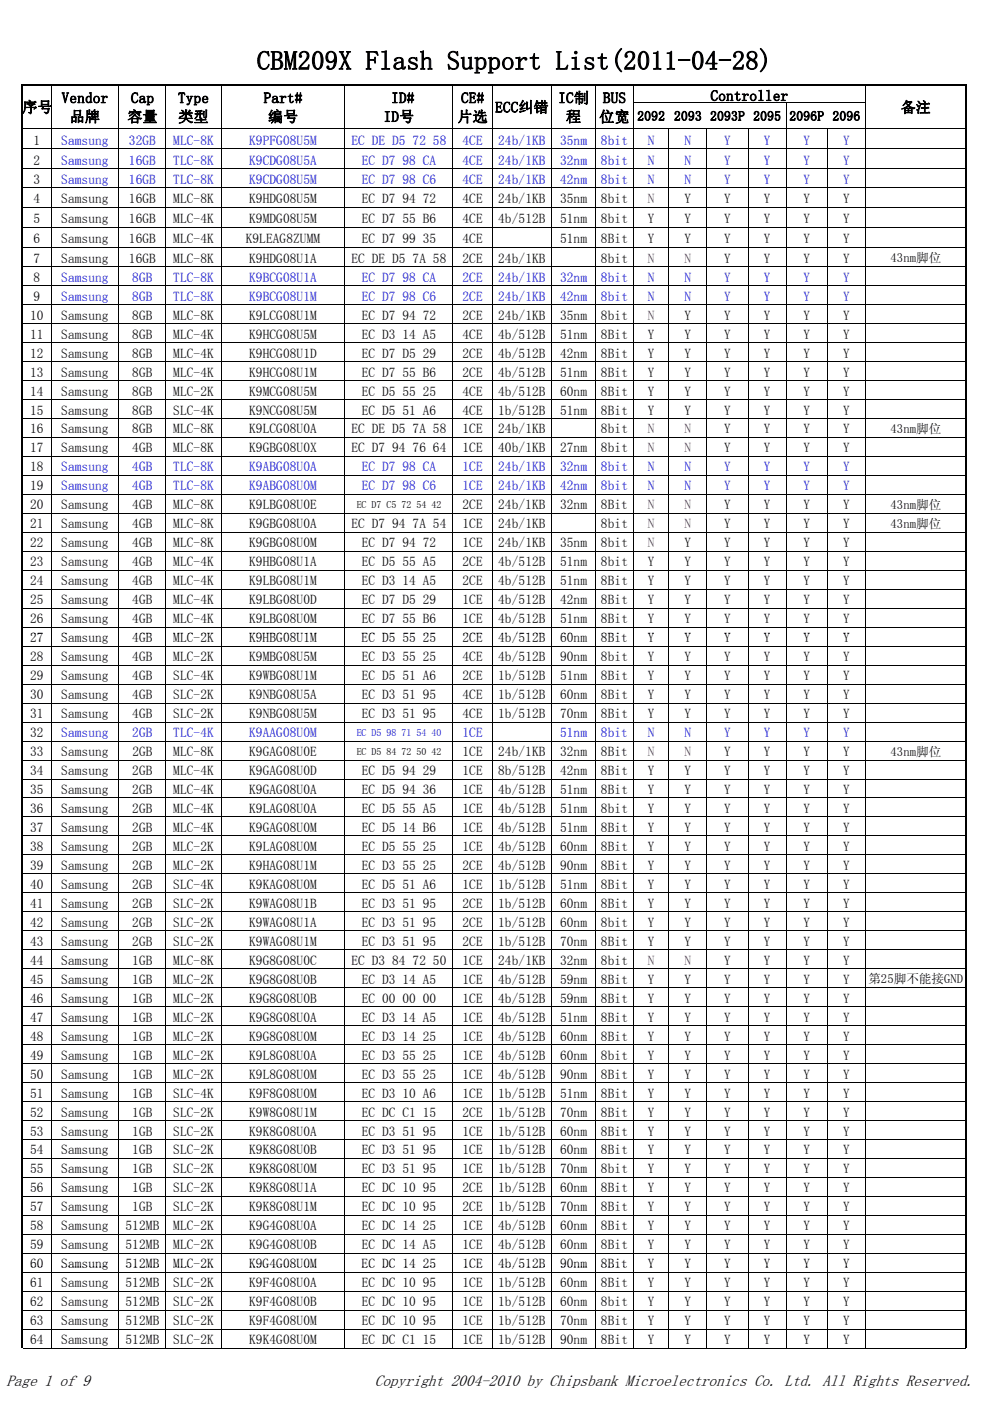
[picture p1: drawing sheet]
<svg xmlns="http://www.w3.org/2000/svg" width="210mm" height="297mm" viewBox="0 0 210 297" stroke-linecap="round" stroke-linejoin="round" font-family="sans-serif">
<defs><g id="words">
<text font-size="5.6" x="54.5" y="14.8">CBM209X Flash Support List(2011-04-28)</text>
<g font-size="3.4">
<text x="1.4" y="294">Page 1 of 9</text>
<text x="79.5" y="294">Copyright 2004-2010 by Chipsbank Microelectronics Co. Ltd. All Rights Reserved.</text>
</g>
<g font-size="3.2">
<text x="4.7" y="23.8">序号</text>
<text x="13.1" y="21.8">Vendor</text>
<text x="27.8" y="21.8">Cap</text>
<text x="37.8" y="21.8">Type</text>
<text x="55.9" y="21.8">Part#</text>
<text x="83" y="21.8">ID#</text>
<text x="97.8" y="21.8">CE#</text>
<text x="105" y="23.8">ECC纠错</text>
<text x="118.4" y="21.8">IC制</text>
<text x="127.9" y="21.8">BUS</text>
<text x="150.7" y="21.4">Controller</text>
<text x="191.1" y="23.8">备注</text>
<text x="14.8" y="25.8">品牌</text>
<text x="27" y="25.8">容量</text>
<text x="37.8" y="25.8">类型</text>
<text x="56.9" y="25.8">编号</text>
<text x="81.4" y="25.8">ID号</text>
<text x="97" y="25.8">片选</text>
<text x="120.1" y="25.8">程</text>
<text x="127.1" y="25.8">位宽</text>
</g>
<g font-size="2.8">
<text x="135.2" y="25.6">2092 2093 2093P 2095</text>
<text x="167.4" y="25.6">2096P 2096</text>
<text x="7.1" y="30.6">1</text>
<text x="7.1" y="34.9">2</text>
<text x="7.1" y="39">3</text>
<text x="7.1" y="43.1">4</text>
<text x="7.1" y="47.4">5</text>
<text x="13" y="43.1">Samsung</text>
<text x="13" y="47.4">Samsung</text>
<text x="27.3" y="43.1">16GB</text>
<text x="27.3" y="47.4">16GB</text>
<text x="36.7" y="43.1">MLC-8K</text>
<text x="36.7" y="47.4">MLC-4K</text>
<text x="52.8" y="43.1">K9HDG08U5M</text>
<text x="52.8" y="47.4">K9MDG08U5M</text>
<text x="76.7" y="43.1">EC D7 94 72</text>
<text x="76.7" y="47.4">EC D7 55 B6</text>
<text x="98.1" y="43.1">4CE</text>
<text x="98.1" y="47.4">4CE</text>
<text x="105.7" y="43.1">24b/1KB</text>
<text x="105.7" y="47.4">4b/512B</text>
<text x="118.8" y="43.1">35nm</text>
<text x="118.8" y="47.4">51nm</text>
<text x="127.5" y="43.1">8bit</text>
<text x="127.5" y="47.4">8bit</text>
<text x="137.4" y="47.4">Y</text>
<text x="145.2" y="43.1">Y</text>
<text x="145.2" y="47.4">Y</text>
<text x="153.6" y="43.1">Y</text>
<text x="153.6" y="47.4">Y</text>
<text x="162" y="43.1">Y</text>
<text x="162" y="47.4">Y</text>
<text x="170.4" y="43.1">Y</text>
<text x="170.4" y="47.4">Y</text>
<text x="178.8" y="43.1">Y</text>
<text x="178.8" y="47.4">Y</text>
<text x="7.1" y="51.6">6</text>
<text x="13" y="51.6">Samsung</text>
<text x="27.3" y="51.6">16GB</text>
<text x="36.7" y="51.6">MLC-4K</text>
<text x="52.1" y="51.6">K9LEAG8ZUMM</text>
<text x="76.7" y="51.6">EC D7 99 35</text>
<text x="98.1" y="51.6">4CE</text>
<text x="118.8" y="51.6">51nm</text>
<text x="127.5" y="51.6">8Bit</text>
<text x="137.4" y="51.6">Y</text>
<text x="145.2" y="51.6">Y</text>
<text x="153.6" y="51.6">Y</text>
<text x="162" y="51.6">Y</text>
<text x="170.4" y="51.6">Y</text>
<text x="178.8" y="51.6">Y</text>
<text x="7.1" y="59.7">8</text>
<text x="7.1" y="55.7">7</text>
<text x="13" y="55.7">Samsung</text>
<text x="27.3" y="55.7">16GB</text>
<text x="36.7" y="55.7">MLC-8K</text>
<text x="52.8" y="55.7">K9HDG08U1A</text>
<text x="74.6" y="55.7">EC DE D5 7A 58</text>
<text x="98.1" y="55.7">2CE</text>
<text x="105.7" y="55.7">24b/1KB</text>
<text x="127.5" y="55.7">8bit</text>
<text x="153.6" y="55.7">Y</text>
<text x="162" y="55.7">Y</text>
<text x="170.4" y="55.7">Y</text>
<text x="178.8" y="55.7">Y</text>
<text x="7.1" y="63.8">9</text>
<text x="6.4" y="67.8">10</text>
<text x="6.4" y="71.8">11</text>
<text x="13" y="67.8">Samsung</text>
<text x="13" y="71.8">Samsung</text>
<text x="28.1" y="67.8">8GB</text>
<text x="28.1" y="71.8">8GB</text>
<text x="36.7" y="67.8">MLC-8K</text>
<text x="36.7" y="71.8">MLC-4K</text>
<text x="52.8" y="67.8">K9LCG08U1M</text>
<text x="52.8" y="71.8">K9HCG08U5M</text>
<text x="76.7" y="67.8">EC D7 94 72</text>
<text x="76.7" y="71.8">EC D3 14 A5</text>
<text x="98.1" y="67.8">2CE</text>
<text x="98.1" y="71.8">4CE</text>
<text x="105.7" y="67.8">24b/1KB</text>
<text x="105.7" y="71.8">4b/512B</text>
<text x="118.8" y="67.8">35nm</text>
<text x="118.8" y="71.8">51nm</text>
<text x="127.5" y="67.8">8bit</text>
<text x="127.5" y="71.8">8Bit</text>
<text x="137.4" y="71.8">Y</text>
<text x="145.2" y="67.8">Y</text>
<text x="145.2" y="71.8">Y</text>
<text x="153.6" y="67.8">Y</text>
<text x="153.6" y="71.8">Y</text>
<text x="162" y="67.8">Y</text>
<text x="162" y="71.8">Y</text>
<text x="170.4" y="67.8">Y</text>
<text x="170.4" y="71.8">Y</text>
<text x="178.8" y="67.8">Y</text>
<text x="178.8" y="71.8">Y</text>
<text x="6.4" y="75.8">12</text>
<text x="13" y="75.8">Samsung</text>
<text x="28.1" y="75.8">8GB</text>
<text x="36.7" y="75.8">MLC-4K</text>
<text x="52.8" y="75.8">K9HCG08U1D</text>
<text x="76.7" y="75.8">EC D7 D5 29</text>
<text x="98.1" y="75.8">2CE</text>
<text x="105.7" y="75.8">4b/512B</text>
<text x="118.8" y="75.8">42nm</text>
<text x="127.5" y="75.8">8Bit</text>
<text x="137.4" y="75.8">Y</text>
<text x="145.2" y="75.8">Y</text>
<text x="153.6" y="75.8">Y</text>
<text x="162" y="75.8">Y</text>
<text x="170.4" y="75.8">Y</text>
<text x="178.8" y="75.8">Y</text>
<text x="6.4" y="79.8">13</text>
<text x="6.4" y="83.9">14</text>
<text x="13" y="79.8">Samsung</text>
<text x="13" y="83.9">Samsung</text>
<text x="28.1" y="79.8">8GB</text>
<text x="28.1" y="83.9">8GB</text>
<text x="36.7" y="79.8">MLC-4K</text>
<text x="36.7" y="83.9">MLC-2K</text>
<text x="52.8" y="79.8">K9HCG08U1M</text>
<text x="52.8" y="83.9">K9MCG08U5M</text>
<text x="76.7" y="79.8">EC D7 55 B6</text>
<text x="76.7" y="83.9">EC D5 55 25</text>
<text x="98.1" y="79.8">2CE</text>
<text x="98.1" y="83.9">4CE</text>
<text x="105.7" y="79.8">4b/512B</text>
<text x="105.7" y="83.9">4b/512B</text>
<text x="118.8" y="79.8">51nm</text>
<text x="118.8" y="83.9">60nm</text>
<text x="127.5" y="79.8">8Bit</text>
<text x="127.5" y="83.9">8Bit</text>
<text x="137.4" y="79.8">Y</text>
<text x="137.4" y="83.9">Y</text>
<text x="145.2" y="79.8">Y</text>
<text x="145.2" y="83.9">Y</text>
<text x="153.6" y="79.8">Y</text>
<text x="153.6" y="83.9">Y</text>
<text x="162" y="79.8">Y</text>
<text x="162" y="83.9">Y</text>
<text x="170.4" y="79.8">Y</text>
<text x="170.4" y="83.9">Y</text>
<text x="178.8" y="79.8">Y</text>
<text x="178.8" y="83.9">Y</text>
<text x="6.4" y="87.9">15</text>
<text x="13" y="87.9">Samsung</text>
<text x="28.1" y="87.9">8GB</text>
<text x="36.7" y="87.9">SLC-4K</text>
<text x="52.8" y="87.9">K9NCG08U5M</text>
<text x="76.7" y="87.9">EC D5 51 A6</text>
<text x="98.1" y="87.9">4CE</text>
<text x="105.7" y="87.9">1b/512B</text>
<text x="118.8" y="87.9">51nm</text>
<text x="127.5" y="87.9">8Bit</text>
<text x="137.4" y="87.9">Y</text>
<text x="145.2" y="87.9">Y</text>
<text x="153.6" y="87.9">Y</text>
<text x="162" y="87.9">Y</text>
<text x="170.4" y="87.9">Y</text>
<text x="178.8" y="87.9">Y</text>
<text x="6.4" y="91.9">16</text>
<text x="6.4" y="95.9">17</text>
<text x="13" y="91.9">Samsung</text>
<text x="13" y="95.9">Samsung</text>
<text x="28.1" y="91.9">8GB</text>
<text x="28.1" y="95.9">4GB</text>
<text x="36.7" y="91.9">MLC-8K</text>
<text x="36.7" y="95.9">MLC-8K</text>
<text x="52.8" y="91.9">K9LCG08U0A</text>
<text x="52.8" y="95.9">K9GBG08U0X</text>
<text x="74.6" y="91.9">EC DE D5 7A 58</text>
<text x="74.6" y="95.9">EC D7 94 76 64</text>
<text x="98.1" y="91.9">1CE</text>
<text x="98.1" y="95.9">1CE</text>
<text x="105.7" y="91.9">24b/1KB</text>
<text x="105.7" y="95.9">40b/1KB</text>
<text x="118.8" y="95.9">27nm</text>
<text x="127.5" y="91.9">8bit</text>
<text x="127.5" y="95.9">8bit</text>
<text x="153.6" y="91.9">Y</text>
<text x="153.6" y="95.9">Y</text>
<text x="162" y="91.9">Y</text>
<text x="162" y="95.9">Y</text>
<text x="170.4" y="91.9">Y</text>
<text x="170.4" y="95.9">Y</text>
<text x="178.8" y="91.9">Y</text>
<text x="178.8" y="95.9">Y</text>
<text x="6.4" y="99.9">18</text>
<text x="6.4" y="104">19</text>
<text x="6.4" y="108">20</text>
<text x="13" y="108">Samsung</text>
<text x="28.1" y="108">4GB</text>
<text x="36.7" y="108">MLC-8K</text>
<text x="52.8" y="108">K9LBG08U0E</text>
<text x="98.1" y="108">2CE</text>
<text x="105.7" y="108">24b/1KB</text>
<text x="118.8" y="108">32nm</text>
<text x="127.5" y="108">8Bit</text>
<text x="153.6" y="108">Y</text>
<text x="162" y="108">Y</text>
<text x="170.4" y="108">Y</text>
<text x="178.8" y="108">Y</text>
<text x="6.4" y="112">21</text>
<text x="13" y="112">Samsung</text>
<text x="28.1" y="112">4GB</text>
<text x="36.7" y="112">MLC-8K</text>
<text x="52.8" y="112">K9GBG08U0A</text>
<text x="74.6" y="112">EC D7 94 7A 54</text>
<text x="98.1" y="112">1CE</text>
<text x="105.7" y="112">24b/1KB</text>
<text x="127.5" y="112">8bit</text>
<text x="153.6" y="112">Y</text>
<text x="162" y="112">Y</text>
<text x="170.4" y="112">Y</text>
<text x="178.8" y="112">Y</text>
<text x="6.4" y="116">22</text>
<text x="13" y="116">Samsung</text>
<text x="28.1" y="116">4GB</text>
<text x="36.7" y="116">MLC-8K</text>
<text x="52.8" y="116">K9GBG08U0M</text>
<text x="76.7" y="116">EC D7 94 72</text>
<text x="98.1" y="116">1CE</text>
<text x="105.7" y="116">24b/1KB</text>
<text x="118.8" y="116">35nm</text>
<text x="127.5" y="116">8bit</text>
<text x="145.2" y="116">Y</text>
<text x="153.6" y="116">Y</text>
<text x="162" y="116">Y</text>
<text x="170.4" y="116">Y</text>
<text x="178.8" y="116">Y</text>
<text x="6.4" y="120.1">23</text>
<text x="6.4" y="124.1">24</text>
<text x="13" y="120.1">Samsung</text>
<text x="13" y="124.1">Samsung</text>
<text x="28.1" y="120.1">4GB</text>
<text x="28.1" y="124.1">4GB</text>
<text x="36.7" y="120.1">MLC-4K</text>
<text x="36.7" y="124.1">MLC-4K</text>
<text x="52.8" y="120.1">K9HBG08U1A</text>
<text x="52.8" y="124.1">K9LBG08U1M</text>
<text x="76.7" y="120.1">EC D5 55 A5</text>
<text x="76.7" y="124.1">EC D3 14 A5</text>
<text x="98.1" y="120.1">2CE</text>
<text x="98.1" y="124.1">2CE</text>
<text x="105.7" y="120.1">4b/512B</text>
<text x="105.7" y="124.1">4b/512B</text>
<text x="118.8" y="120.1">51nm</text>
<text x="118.8" y="124.1">51nm</text>
<text x="127.5" y="120.1">8bit</text>
<text x="127.5" y="124.1">8Bit</text>
<text x="137.4" y="120.1">Y</text>
<text x="137.4" y="124.1">Y</text>
<text x="145.2" y="120.1">Y</text>
<text x="145.2" y="124.1">Y</text>
<text x="153.6" y="120.1">Y</text>
<text x="153.6" y="124.1">Y</text>
<text x="162" y="120.1">Y</text>
<text x="162" y="124.1">Y</text>
<text x="170.4" y="120.1">Y</text>
<text x="170.4" y="124.1">Y</text>
<text x="178.8" y="120.1">Y</text>
<text x="178.8" y="124.1">Y</text>
<text x="6.4" y="128.1">25</text>
<text x="13" y="128.1">Samsung</text>
<text x="28.1" y="128.1">4GB</text>
<text x="36.7" y="128.1">MLC-4K</text>
<text x="52.8" y="128.1">K9LBG08U0D</text>
<text x="76.7" y="128.1">EC D7 D5 29</text>
<text x="98.1" y="128.1">1CE</text>
<text x="105.7" y="128.1">4b/512B</text>
<text x="118.8" y="128.1">42nm</text>
<text x="127.5" y="128.1">8Bit</text>
<text x="137.4" y="128.1">Y</text>
<text x="145.2" y="128.1">Y</text>
<text x="153.6" y="128.1">Y</text>
<text x="162" y="128.1">Y</text>
<text x="170.4" y="128.1">Y</text>
<text x="178.8" y="128.1">Y</text>
<text x="6.4" y="136.1">27</text>
<text x="6.4" y="132.1">26</text>
<text x="13" y="136.1">Samsung</text>
<text x="13" y="136.2">S</text>
<text x="13" y="132.1">Samsung</text>
<text x="28.1" y="136.1">4GB</text>
<text x="28.1" y="132.1">4GB</text>
<text x="36.7" y="136.1">MLC 2K</text>
<text x="36.7" y="136.2">MLC-2K</text>
<text x="36.7" y="132.1">MLC-4K</text>
<text x="52.8" y="136.1">K9HBG08U1M</text>
<text x="52.8" y="132.1">K9LBG08U0M</text>
<text x="76.7" y="136.1">EC D5 55 25</text>
<text x="76.7" y="136.2">EC D5</text>
<text x="76.7" y="132.1">EC D7 55 B6</text>
<text x="85.3" y="136.2">55</text>
<text x="89.7" y="136.2">25</text>
<text x="98.1" y="136.1">2CE</text>
<text x="98.1" y="132.1">1CE</text>
<text x="105.7" y="136.1">4b/512B</text>
<text x="105.7" y="132.1">4b/512B</text>
<text x="118.8" y="136.1">60nm</text>
<text x="118.8" y="136.2">60</text>
<text x="118.8" y="132.1">51nm</text>
<text x="127.5" y="136.1">8Bit</text>
<text x="127.5" y="136.2">8Bi</text>
<text x="127.5" y="132.1">8Bit</text>
<text x="137.4" y="136.1">Y</text>
<text x="137.4" y="132.1">Y</text>
<text x="145.2" y="136.1">Y</text>
<text x="145.2" y="132.1">Y</text>
<text x="153.6" y="136.1">Y</text>
<text x="153.6" y="132.1">Y</text>
<text x="162" y="136.1">Y</text>
<text x="162" y="132.1">Y</text>
<text x="170.4" y="136.1">Y</text>
<text x="170.4" y="132.1">Y</text>
<text x="178.8" y="136.1">Y</text>
<text x="178.8" y="132.1">Y</text>
<text x="6.4" y="140.2">28</text>
<text x="13" y="140.2">Samsung</text>
<text x="28.1" y="140.2">4GB</text>
<text x="36.7" y="140.2">MLC-2K</text>
<text x="52.8" y="140.2">K9MBG08U5M</text>
<text x="76.7" y="140.2">EC D3 55 25</text>
<text x="98.1" y="140.2">4CE</text>
<text x="105.7" y="140.2">4b/512B</text>
<text x="118.8" y="140.2">90nm</text>
<text x="127.5" y="140.2">8bit</text>
<text x="137.4" y="140.2">Y</text>
<text x="145.2" y="140.2">Y</text>
<text x="153.6" y="140.2">Y</text>
<text x="162" y="140.2">Y</text>
<text x="170.4" y="140.2">Y</text>
<text x="178.8" y="140.2">Y</text>
<text x="6.4" y="144.2">29</text>
<text x="6.4" y="148.3">30</text>
<text x="13" y="144.2">Samsung</text>
<text x="13" y="148.3">Samsung</text>
<text x="28.1" y="144.2">4GB</text>
<text x="28.1" y="148.3">4GB</text>
<text x="36.7" y="144.2">SLC-4K</text>
<text x="36.7" y="148.3">SLC-2K</text>
<text x="52.8" y="144.2">K9WBG08U1M</text>
<text x="52.8" y="148.3">K9NBG08U5A</text>
<text x="76.7" y="144.2">EC D5 51 A6</text>
<text x="76.7" y="148.3">EC D3 51 95</text>
<text x="98.1" y="144.2">2CE</text>
<text x="98.1" y="148.3">4CE</text>
<text x="105.7" y="144.2">1b/512B</text>
<text x="105.7" y="148.3">1b/512B</text>
<text x="118.8" y="144.2">51nm</text>
<text x="118.8" y="148.3">60nm</text>
<text x="127.5" y="144.2">8Bit</text>
<text x="127.5" y="148.3">8Bit</text>
<text x="137.4" y="144.2">Y</text>
<text x="137.4" y="148.3">Y</text>
<text x="145.2" y="144.2">Y</text>
<text x="145.2" y="148.3">Y</text>
<text x="153.6" y="144.2">Y</text>
<text x="153.6" y="148.3">Y</text>
<text x="162" y="144.2">Y</text>
<text x="162" y="148.3">Y</text>
<text x="170.4" y="144.2">Y</text>
<text x="170.4" y="148.3">Y</text>
<text x="178.8" y="144.2">Y</text>
<text x="178.8" y="148.3">Y</text>
<text x="6.4" y="152.3">31</text>
<text x="13" y="152.3">Samsung</text>
<text x="28.1" y="152.3">4GB</text>
<text x="36.7" y="152.3">SLC-2K</text>
<text x="52.8" y="152.3">K9NBG08U5M</text>
<text x="76.7" y="152.3">EC D3 51 95</text>
<text x="98.1" y="152.3">4CE</text>
<text x="105.7" y="152.3">1b/512B</text>
<text x="118.8" y="152.3">70nm</text>
<text x="127.5" y="152.3">8Bit</text>
<text x="137.4" y="152.3">Y</text>
<text x="145.2" y="152.3">Y</text>
<text x="153.6" y="152.3">Y</text>
<text x="162" y="152.3">Y</text>
<text x="170.4" y="152.3">Y</text>
<text x="178.8" y="152.3">Y</text>
<text x="6.4" y="156.3">32</text>
<text x="6.4" y="160.3">33</text>
<text x="13" y="160.3">Samsung</text>
<text x="28.1" y="160.3">2GB</text>
<text x="36.7" y="160.3">MLC-8K</text>
<text x="52.8" y="160.3">K9GAG08U0E</text>
<text x="98.1" y="160.3">1CE</text>
<text x="105.7" y="160.3">24b/1KB</text>
<text x="118.8" y="160.3">32nm</text>
<text x="127.5" y="160.3">8Bit</text>
<text x="153.6" y="160.3">Y</text>
<text x="162" y="160.3">Y</text>
<text x="170.4" y="160.3">Y</text>
<text x="178.8" y="160.3">Y</text>
<text x="6.4" y="164.3">34</text>
<text x="13" y="164.3">Samsung</text>
<text x="28.1" y="164.3">2GB</text>
<text x="36.7" y="164.3">MLC-4K</text>
<text x="52.8" y="164.3">K9GAG08U0D</text>
<text x="76.7" y="164.3">EC D5 94 29</text>
<text x="98.1" y="164.3">1CE</text>
<text x="105.7" y="164.3">8b/512B</text>
<text x="118.8" y="164.3">42nm</text>
<text x="127.5" y="164.3">8Bit</text>
<text x="137.4" y="164.3">Y</text>
<text x="145.2" y="164.3">Y</text>
<text x="153.6" y="164.3">Y</text>
<text x="162" y="164.3">Y</text>
<text x="170.4" y="164.3">Y</text>
<text x="178.8" y="164.3">Y</text>
<text x="6.4" y="168.4">35</text>
<text x="6.4" y="172.4">36</text>
<text x="13" y="168.4">Samsung</text>
<text x="13" y="172.4">Samsung</text>
<text x="28.1" y="168.4">2GB</text>
<text x="28.1" y="172.4">2GB</text>
<text x="36.7" y="168.4">MLC-4K</text>
<text x="36.7" y="172.4">MLC-4K</text>
<text x="52.8" y="168.4">K9GAG08U0A</text>
<text x="52.8" y="172.4">K9LAG08U0A</text>
<text x="76.7" y="168.4">EC D5 94 36</text>
<text x="76.7" y="172.4">EC D5 55 A5</text>
<text x="98.1" y="168.4">1CE</text>
<text x="98.1" y="172.4">1CE</text>
<text x="105.7" y="168.4">4b/512B</text>
<text x="105.7" y="172.4">4b/512B</text>
<text x="118.8" y="168.4">51nm</text>
<text x="118.8" y="172.4">51nm</text>
<text x="127.5" y="168.4">8Bit</text>
<text x="127.5" y="172.4">8bit</text>
<text x="137.4" y="168.4">Y</text>
<text x="137.4" y="172.4">Y</text>
<text x="145.2" y="168.4">Y</text>
<text x="145.2" y="172.4">Y</text>
<text x="153.6" y="168.4">Y</text>
<text x="153.6" y="172.4">Y</text>
<text x="162" y="168.4">Y</text>
<text x="162" y="172.4">Y</text>
<text x="170.4" y="168.4">Y</text>
<text x="170.4" y="172.4">Y</text>
<text x="178.8" y="168.4">Y</text>
<text x="178.8" y="172.4">Y</text>
<text x="6.4" y="176.4">37</text>
<text x="13" y="176.4">Samsung</text>
<text x="28.1" y="176.4">2GB</text>
<text x="36.7" y="176.4">MLC-4K</text>
<text x="52.8" y="176.4">K9GAG08U0M</text>
<text x="76.7" y="176.4">EC D5 14 B6</text>
<text x="98.1" y="176.4">1CE</text>
<text x="105.7" y="176.4">4b/512B</text>
<text x="118.8" y="176.4">51nm</text>
<text x="127.5" y="176.4">8Bit</text>
<text x="137.4" y="176.4">Y</text>
<text x="145.2" y="176.4">Y</text>
<text x="153.6" y="176.4">Y</text>
<text x="162" y="176.4">Y</text>
<text x="170.4" y="176.4">Y</text>
<text x="178.8" y="176.4">Y</text>
<text x="6.4" y="180.4">38</text>
<text x="6.4" y="184.4">39</text>
<text x="13" y="180.4">Samsung</text>
<text x="13" y="184.4">Samsung</text>
<text x="28.1" y="180.4">2GB</text>
<text x="28.1" y="184.4">2GB</text>
<text x="36.7" y="180.4">MLC-2K</text>
<text x="36.7" y="184.4">MLC-2K</text>
<text x="52.8" y="180.4">K9LAG08U0M</text>
<text x="52.8" y="184.4">K9HAG08U1M</text>
<text x="76.7" y="180.4">EC D5 55 25</text>
<text x="76.7" y="184.4">EC D3 55 25</text>
<text x="98.1" y="180.4">1CE</text>
<text x="98.1" y="184.4">2CE</text>
<text x="105.7" y="180.4">4b/512B</text>
<text x="105.7" y="184.4">4b/512B</text>
<text x="118.8" y="180.4">60nm</text>
<text x="118.8" y="184.4">90nm</text>
<text x="127.5" y="180.4">8Bit</text>
<text x="127.5" y="184.4">8Bit</text>
<text x="137.4" y="180.4">Y</text>
<text x="137.4" y="184.4">Y</text>
<text x="145.2" y="180.4">Y</text>
<text x="145.2" y="184.4">Y</text>
<text x="153.6" y="180.4">Y</text>
<text x="153.6" y="184.4">Y</text>
<text x="162" y="180.4">Y</text>
<text x="162" y="184.4">Y</text>
<text x="170.4" y="180.4">Y</text>
<text x="170.4" y="184.4">Y</text>
<text x="178.8" y="180.4">Y</text>
<text x="178.8" y="184.4">Y</text>
<text x="6.4" y="188.5">40</text>
<text x="13" y="188.5">Samsung</text>
<text x="28.1" y="188.5">2GB</text>
<text x="36.7" y="188.5">SLC-4K</text>
<text x="52.8" y="188.5">K9KAG08U0M</text>
<text x="76.7" y="188.5">EC D5 51 A6</text>
<text x="98.1" y="188.5">1CE</text>
<text x="105.7" y="188.5">1b/512B</text>
<text x="118.8" y="188.5">51nm</text>
<text x="127.5" y="188.5">8Bit</text>
<text x="137.4" y="188.5">Y</text>
<text x="145.2" y="188.5">Y</text>
<text x="153.6" y="188.5">Y</text>
<text x="162" y="188.5">Y</text>
<text x="170.4" y="188.5">Y</text>
<text x="178.8" y="188.5">Y</text>
<text x="6.4" y="192.5">41</text>
<text x="6.4" y="196.5">42</text>
<text x="13" y="192.5">Samsung</text>
<text x="13" y="196.5">Samsung</text>
<text x="28.1" y="192.5">2GB</text>
<text x="28.1" y="196.5">2GB</text>
<text x="36.7" y="192.5">SLC-2K</text>
<text x="36.7" y="196.5">SLC-2K</text>
<text x="52.8" y="192.5">K9WAG08U1B</text>
<text x="52.8" y="196.5">K9WAG08U1A</text>
<text x="76.7" y="192.5">EC D3 51 95</text>
<text x="76.7" y="196.5">EC D3 51 95</text>
<text x="98.1" y="192.5">2CE</text>
<text x="98.1" y="196.5">2CE</text>
<text x="105.7" y="192.5">1b/512B</text>
<text x="105.7" y="196.5">1b/512B</text>
<text x="118.8" y="192.5">60nm</text>
<text x="118.8" y="196.5">60nm</text>
<text x="127.5" y="192.5">8Bit</text>
<text x="127.5" y="196.5">8bit</text>
<text x="137.4" y="192.5">Y</text>
<text x="137.4" y="196.5">Y</text>
<text x="145.2" y="192.5">Y</text>
<text x="145.2" y="196.5">Y</text>
<text x="153.6" y="192.5">Y</text>
<text x="153.6" y="196.5">Y</text>
<text x="162" y="192.5">Y</text>
<text x="162" y="196.5">Y</text>
<text x="170.4" y="192.5">Y</text>
<text x="170.4" y="196.5">Y</text>
<text x="178.8" y="192.5">Y</text>
<text x="178.8" y="196.5">Y</text>
<text x="6.4" y="200.5">43</text>
<text x="13" y="200.5">Samsung</text>
<text x="28.1" y="200.5">2GB</text>
<text x="36.7" y="200.5">SLC-2K</text>
<text x="52.8" y="200.5">K9WAG08U1M</text>
<text x="76.7" y="200.5">EC D3 51 95</text>
<text x="98.1" y="200.5">2CE</text>
<text x="105.7" y="200.5">1b/512B</text>
<text x="118.8" y="200.5">70nm</text>
<text x="127.5" y="200.5">8Bit</text>
<text x="137.4" y="200.5">Y</text>
<text x="145.2" y="200.5">Y</text>
<text x="153.6" y="200.5">Y</text>
<text x="162" y="200.5">Y</text>
<text x="170.4" y="200.5">Y</text>
<text x="178.8" y="200.5">Y</text>
<text x="6.4" y="208.6">45</text>
<text x="6.4" y="204.6">44</text>
<text x="13" y="208.6">Samsung</text>
<text x="13" y="204.6">Samsung</text>
<text x="28.1" y="208.6">1GB</text>
<text x="28.1" y="204.6">1GB</text>
<text x="36.7" y="208.6">MLC-2K</text>
<text x="36.7" y="204.6">MLC-8K</text>
<text x="52.8" y="208.6">K9G8G08U0B</text>
<text x="52.8" y="204.6">K9G8G08U0C</text>
<text x="74.6" y="204.6">EC D3 84 72 50</text>
<text x="76.7" y="208.6">EC D3 14 A5</text>
<text x="98.1" y="208.6">1CE</text>
<text x="98.1" y="204.6">1CE</text>
<text x="105.7" y="208.6">4b/512B</text>
<text x="105.7" y="204.6">24b/1KB</text>
<text x="118.8" y="208.6">59nm</text>
<text x="118.8" y="204.6">32nm</text>
<text x="127.5" y="208.6">8Bit</text>
<text x="127.5" y="204.6">8bit</text>
<text x="137.4" y="208.6">Y</text>
<text x="145.2" y="208.6">Y</text>
<text x="153.6" y="204.6">Y</text>
<text x="153.6" y="208.6">Y</text>
<text x="162" y="204.6">Y</text>
<text x="162" y="208.6">Y</text>
<text x="170.4" y="204.6">Y</text>
<text x="170.4" y="208.6">Y</text>
<text x="178.8" y="204.6">Y</text>
<text x="178.8" y="208.6">Y</text>
<text x="6.4" y="212.6">46</text>
<text x="13" y="212.6">Samsung</text>
<text x="28.1" y="212.6">1GB</text>
<text x="36.7" y="212.6">MLC-2K</text>
<text x="52.8" y="212.6">K9G8G08U0B</text>
<text x="76.7" y="212.6">EC 00 00 00</text>
<text x="98.1" y="212.6">1CE</text>
<text x="105.7" y="212.6">4b/512B</text>
<text x="118.8" y="212.6">59nm</text>
<text x="127.5" y="212.6">8Bit</text>
<text x="137.4" y="212.6">Y</text>
<text x="145.2" y="212.6">Y</text>
<text x="153.6" y="212.6">Y</text>
<text x="162" y="212.6">Y</text>
<text x="170.4" y="212.6">Y</text>
<text x="178.8" y="212.6">Y</text>
<text x="6.4" y="216.6">47</text>
<text x="6.4" y="220.6">48</text>
<text x="13" y="216.6">Samsung</text>
<text x="13" y="220.6">Samsung</text>
<text x="28.1" y="216.6">1GB</text>
<text x="28.1" y="220.6">1GB</text>
<text x="36.7" y="216.6">MLC-2K</text>
<text x="36.7" y="220.6">MLC-2K</text>
<text x="52.8" y="216.6">K9G8G08U0A</text>
<text x="52.8" y="220.6">K9G8G08U0M</text>
<text x="76.7" y="216.6">EC D3 14 A5</text>
<text x="76.7" y="220.6">EC D3 14 25</text>
<text x="98.1" y="216.6">1CE</text>
<text x="98.1" y="220.6">1CE</text>
<text x="105.7" y="216.6">4b/512B</text>
<text x="105.7" y="220.6">4b/512B</text>
<text x="118.8" y="216.6">51nm</text>
<text x="118.8" y="220.6">60nm</text>
<text x="127.5" y="216.6">8Bit</text>
<text x="127.5" y="220.6">8Bit</text>
<text x="137.4" y="216.6">Y</text>
<text x="137.4" y="220.6">Y</text>
<text x="145.2" y="216.6">Y</text>
<text x="145.2" y="220.6">Y</text>
<text x="153.6" y="216.6">Y</text>
<text x="153.6" y="220.6">Y</text>
<text x="162" y="216.6">Y</text>
<text x="162" y="220.6">Y</text>
<text x="170.4" y="216.6">Y</text>
<text x="170.4" y="220.6">Y</text>
<text x="178.8" y="216.6">Y</text>
<text x="178.8" y="220.6">Y</text>
<text x="6.4" y="224.7">49</text>
<text x="13" y="224.7">Samsung</text>
<text x="28.1" y="224.7">1GB</text>
<text x="36.7" y="224.7">MLC-2K</text>
<text x="52.8" y="224.7">K9L8G08U0A</text>
<text x="76.7" y="224.7">EC D3 55 25</text>
<text x="98.1" y="224.7">1CE</text>
<text x="105.7" y="224.7">4b/512B</text>
<text x="118.8" y="224.7">60nm</text>
<text x="127.5" y="224.7">8bit</text>
<text x="137.4" y="224.7">Y</text>
<text x="145.2" y="224.7">Y</text>
<text x="153.6" y="224.7">Y</text>
<text x="162" y="224.7">Y</text>
<text x="170.4" y="224.7">Y</text>
<text x="178.8" y="224.7">Y</text>
<text x="6.4" y="228.7">50</text>
<text x="6.4" y="232.7">51</text>
<text x="13" y="228.7">Samsung</text>
<text x="13" y="232.7">Samsung</text>
<text x="28.1" y="228.7">1GB</text>
<text x="28.1" y="232.7">1GB</text>
<text x="36.7" y="228.7">MLC-2K</text>
<text x="36.7" y="232.7">SLC-4K</text>
<text x="52.8" y="228.7">K9L8G08U0M</text>
<text x="52.8" y="232.7">K9F8G08U0M</text>
<text x="76.7" y="228.7">EC D3 55 25</text>
<text x="76.7" y="232.7">EC D3 10 A6</text>
<text x="98.1" y="228.7">1CE</text>
<text x="98.1" y="232.7">1CE</text>
<text x="105.7" y="228.7">4b/512B</text>
<text x="105.7" y="232.7">1b/512B</text>
<text x="118.8" y="228.7">90nm</text>
<text x="118.8" y="232.7">51nm</text>
<text x="127.5" y="228.7">8Bit</text>
<text x="127.5" y="232.7">8Bit</text>
<text x="137.4" y="228.7">Y</text>
<text x="137.4" y="232.7">Y</text>
<text x="145.2" y="228.7">Y</text>
<text x="145.2" y="232.7">Y</text>
<text x="153.6" y="228.7">Y</text>
<text x="153.6" y="232.7">Y</text>
<text x="162" y="228.7">Y</text>
<text x="162" y="232.7">Y</text>
<text x="170.4" y="228.7">Y</text>
<text x="170.4" y="232.7">Y</text>
<text x="178.8" y="228.7">Y</text>
<text x="178.8" y="232.7">Y</text>
<text x="6.4" y="236.7">52</text>
<text x="13" y="236.7">Samsung</text>
<text x="28.1" y="236.7">1GB</text>
<text x="36.7" y="236.7">SLC-2K</text>
<text x="52.8" y="236.7">K9W8G08U1M</text>
<text x="76.7" y="236.7">EC DC C1 15</text>
<text x="98.1" y="236.7">2CE</text>
<text x="105.7" y="236.7">1b/512B</text>
<text x="118.8" y="236.7">70nm</text>
<text x="127.5" y="236.7">8Bit</text>
<text x="137.4" y="236.7">Y</text>
<text x="145.2" y="236.7">Y</text>
<text x="153.6" y="236.7">Y</text>
<text x="162" y="236.7">Y</text>
<text x="170.4" y="236.7">Y</text>
<text x="178.8" y="236.7">Y</text>
<text x="6.4" y="240.7">53</text>
<text x="6.4" y="244.8">54</text>
<text x="13" y="240.7">Samsung</text>
<text x="13" y="244.8">Samsung</text>
<text x="28.1" y="240.7">1GB</text>
<text x="28.1" y="244.8">1GB</text>
<text x="36.7" y="240.7">SLC-2K</text>
<text x="36.7" y="244.8">SLC-2K</text>
<text x="52.8" y="240.7">K9K8G08U0A</text>
<text x="52.8" y="244.8">K9K8G08U0B</text>
<text x="76.7" y="240.7">EC D3 51 95</text>
<text x="76.7" y="244.8">EC D3 51 95</text>
<text x="98.1" y="240.7">1CE</text>
<text x="98.1" y="244.8">1CE</text>
<text x="105.7" y="240.7">1b/512B</text>
<text x="105.7" y="244.8">1b/512B</text>
<text x="118.8" y="240.7">60nm</text>
<text x="118.8" y="244.8">60nm</text>
<text x="127.5" y="240.7">8Bit</text>
<text x="127.5" y="244.8">8Bit</text>
<text x="137.4" y="240.7">Y</text>
<text x="137.4" y="244.8">Y</text>
<text x="145.2" y="240.7">Y</text>
<text x="145.2" y="244.8">Y</text>
<text x="153.6" y="240.7">Y</text>
<text x="153.6" y="244.8">Y</text>
<text x="162" y="240.7">Y</text>
<text x="162" y="244.8">Y</text>
<text x="170.4" y="240.7">Y</text>
<text x="170.4" y="244.8">Y</text>
<text x="178.8" y="240.7">Y</text>
<text x="178.8" y="244.8">Y</text>
<text x="6.4" y="248.8">55</text>
<text x="13" y="248.8">Samsung</text>
<text x="28.1" y="248.8">1GB</text>
<text x="36.7" y="248.8">SLC-2K</text>
<text x="52.8" y="248.8">K9K8G08U0M</text>
<text x="76.7" y="248.8">EC D3 51 95</text>
<text x="98.1" y="248.8">1CE</text>
<text x="105.7" y="248.8">1b/512B</text>
<text x="118.8" y="248.8">70nm</text>
<text x="127.5" y="248.8">8bit</text>
<text x="137.4" y="248.8">Y</text>
<text x="145.2" y="248.8">Y</text>
<text x="153.6" y="248.8">Y</text>
<text x="162" y="248.8">Y</text>
<text x="170.4" y="248.8">Y</text>
<text x="178.8" y="248.8">Y</text>
<text x="6.4" y="252.8">56</text>
<text x="6.4" y="256.8">57</text>
<text x="13" y="252.8">Samsung</text>
<text x="13" y="256.8">Samsung</text>
<text x="28.1" y="252.8">1GB</text>
<text x="28.1" y="256.8">1GB</text>
<text x="36.7" y="252.8">SLC-2K</text>
<text x="36.7" y="256.8">SLC-2K</text>
<text x="52.8" y="252.8">K9K8G08U1A</text>
<text x="52.8" y="256.8">K9K8G08U1M</text>
<text x="76.7" y="252.8">EC DC 10 95</text>
<text x="76.7" y="256.8">EC DC 10 95</text>
<text x="98.1" y="252.8">2CE</text>
<text x="98.1" y="256.8">2CE</text>
<text x="105.7" y="252.8">1b/512B</text>
<text x="105.7" y="256.8">1b/512B</text>
<text x="118.8" y="252.8">60nm</text>
<text x="118.8" y="256.8">70nm</text>
<text x="127.5" y="252.8">8Bit</text>
<text x="127.5" y="256.8">8Bit</text>
<text x="137.4" y="252.8">Y</text>
<text x="137.4" y="256.8">Y</text>
<text x="145.2" y="252.8">Y</text>
<text x="145.2" y="256.8">Y</text>
<text x="153.6" y="252.8">Y</text>
<text x="153.6" y="256.8">Y</text>
<text x="162" y="252.8">Y</text>
<text x="162" y="256.8">Y</text>
<text x="170.4" y="252.8">Y</text>
<text x="170.4" y="256.8">Y</text>
<text x="178.8" y="252.8">Y</text>
<text x="178.8" y="256.8">Y</text>
<text x="6.4" y="260.9">58</text>
<text x="13" y="260.9">Samsung</text>
<text x="26.6" y="260.9">512MB</text>
<text x="36.7" y="260.9">MLC-2K</text>
<text x="52.8" y="260.9">K9G4G08U0A</text>
<text x="76.7" y="260.9">EC DC 14 25</text>
<text x="98.1" y="260.9">1CE</text>
<text x="105.7" y="260.9">4b/512B</text>
<text x="118.8" y="260.9">60nm</text>
<text x="127.5" y="260.9">8Bit</text>
<text x="137.4" y="260.9">Y</text>
<text x="145.2" y="260.9">Y</text>
<text x="153.6" y="260.9">Y</text>
<text x="162" y="260.9">Y</text>
<text x="170.4" y="260.9">Y</text>
<text x="178.8" y="260.9">Y</text>
<text x="6.4" y="264.9">59</text>
<text x="6.4" y="268.9">60</text>
<text x="13" y="268.9">Samsung</text>
<text x="13" y="264.9">Samsung</text>
<text x="26.6" y="268.9">512MB</text>
<text x="26.6" y="264.9">512MB</text>
<text x="36.7" y="268.9">MLC-2K</text>
<text x="36.7" y="264.9">MLC-2K</text>
<text x="52.8" y="268.9">K9G4G08U0M</text>
<text x="52.8" y="264.9">K9G4G08U0B</text>
<text x="76.7" y="268.9">EC DC 14 25</text>
<text x="76.7" y="268.9">EC DC 14</text>
<text x="76.7" y="264.9">EC DC 14 A5</text>
<text x="89.7" y="268.9">25</text>
<text x="98.1" y="268.9">1CE</text>
<text x="98.1" y="264.9">1CE</text>
<text x="105.7" y="268.9">4b/512B</text>
<text x="105.7" y="264.9">4b/512B</text>
<text x="118.8" y="268.9">90nm</text>
<text x="118.8" y="264.9">60nm</text>
<text x="127.5" y="268.9">8Bit</text>
<text x="127.5" y="264.9">8Bit</text>
<text x="137.4" y="268.9">Y</text>
<text x="137.4" y="264.9">Y</text>
<text x="145.2" y="268.9">Y</text>
<text x="145.2" y="264.9">Y</text>
<text x="153.6" y="268.9">Y</text>
<text x="153.6" y="264.9">Y</text>
<text x="162" y="268.9">Y</text>
<text x="162" y="264.9">Y</text>
<text x="170.4" y="264.9">Y</text>
<text x="170.4" y="268.9">Y</text>
<text x="178.8" y="264.9">Y</text>
<text x="178.8" y="268.9">Y</text>
<text x="6.4" y="272.9">61</text>
<text x="13" y="272.9">Samsung</text>
<text x="26.6" y="272.9">512MB</text>
<text x="36.7" y="272.9">SLC-2K</text>
<text x="52.8" y="272.9">K9F4G08U0A</text>
<text x="76.7" y="272.9">EC DC 10 95</text>
<text x="98.1" y="272.9">1CE</text>
<text x="105.7" y="272.9">1b/512B</text>
<text x="118.8" y="272.9">60nm</text>
<text x="127.5" y="272.9">8Bit</text>
<text x="137.4" y="272.9">Y</text>
<text x="145.2" y="272.9">Y</text>
<text x="153.6" y="272.9">Y</text>
<text x="162" y="272.9">Y</text>
<text x="170.4" y="272.9">Y</text>
<text x="178.8" y="272.9">Y</text>
<text x="6.4" y="276.9">62</text>
<text x="6.4" y="281">63</text>
<text x="13" y="276.9">Samsung</text>
<text x="13" y="281">Samsung</text>
<text x="26.6" y="276.9">512MB</text>
<text x="26.6" y="281">512MB</text>
<text x="36.7" y="276.9">SLC-2K</text>
<text x="36.7" y="281">SLC-2K</text>
<text x="52.8" y="276.9">K9F4G08U0B</text>
<text x="52.8" y="281">K9F4G08U0M</text>
<text x="76.7" y="276.9">EC DC 10 95</text>
<text x="76.7" y="281">EC DC 10 95</text>
<text x="98.1" y="276.9">1CE</text>
<text x="98.1" y="281">1CE</text>
<text x="105.7" y="276.9">1b/512B</text>
<text x="105.7" y="281">1b/512B</text>
<text x="118.8" y="276.9">60nm</text>
<text x="118.8" y="281">70nm</text>
<text x="127.5" y="276.9">8bit</text>
<text x="127.5" y="281">8Bit</text>
<text x="137.4" y="276.9">Y</text>
<text x="137.4" y="281">Y</text>
<text x="145.2" y="276.9">Y</text>
<text x="145.2" y="281">Y</text>
<text x="153.6" y="276.9">Y</text>
<text x="153.6" y="281">Y</text>
<text x="162" y="276.9">Y</text>
<text x="162" y="281">Y</text>
<text x="170.4" y="276.9">Y</text>
<text x="170.4" y="281">Y</text>
<text x="178.8" y="276.9">Y</text>
<text x="178.8" y="281">Y</text>
<text x="6.4" y="285">64</text>
<text x="13" y="285">Samsung</text>
<text x="26.6" y="285">512MB</text>
<text x="36.7" y="285">SLC-2K</text>
<text x="52.8" y="285">K9K4G08U0M</text>
<text x="76.7" y="285">EC DC C1 15</text>
<text x="98.1" y="285">1CE</text>
<text x="105.7" y="285">1b/512B</text>
<text x="118.8" y="285">90nm</text>
<text x="127.5" y="285">8Bit</text>
<text x="137.4" y="285">Y</text>
<text x="145.2" y="285">Y</text>
<text x="153.6" y="285">Y</text>
<text x="162" y="285">Y</text>
<text x="170.4" y="285">Y</text>
<text x="178.8" y="285">Y</text>
</g>
<g font-size="2.8" fill="#00f">
<text x="13" y="30.6">Samsung</text>
<text x="13" y="34.9">Samsung</text>
<text x="27.3" y="30.6">32GB</text>
<text x="27.3" y="34.9">16GB</text>
<text x="36.7" y="30.6">MLC-8K</text>
<text x="36.7" y="34.9">TLC-8K</text>
<text x="52.8" y="30.6">K9PFG08U5M</text>
<text x="52.8" y="34.9">K9CDG08U5A</text>
<text x="74.6" y="30.6">EC DE D5 72 58</text>
<text x="76.7" y="34.9">EC D7 98 CA</text>
<text x="98.1" y="34.9">4CE</text>
<text x="98.1" y="30.6">4CE</text>
<text x="105.7" y="34.9">24b/1KB</text>
<text x="105.7" y="30.6">24b/1KB</text>
<text x="118.8" y="34.9">32nm</text>
<text x="118.8" y="30.6">35nm</text>
<text x="127.5" y="34.9">8bit</text>
<text x="127.5" y="30.6">8bit</text>
<text x="137.4" y="34.9">N</text>
<text x="137.4" y="30.6">N</text>
<text x="145.2" y="34.9">N</text>
<text x="145.2" y="30.6">N</text>
<text x="153.6" y="34.9">Y</text>
<text x="153.6" y="30.6">Y</text>
<text x="162" y="34.9">Y</text>
<text x="162" y="30.6">Y</text>
<text x="170.4" y="30.6">Y</text>
<text x="170.4" y="34.9">Y</text>
<text x="178.8" y="30.6">Y</text>
<text x="178.8" y="34.9">Y</text>
<text x="13" y="39">Samsung</text>
<text x="27.3" y="39">16GB</text>
<text x="36.7" y="39">TLC-8K</text>
<text x="52.8" y="39">K9CDG08U5M</text>
<text x="76.7" y="39">EC D7 98 C6</text>
<text x="98.1" y="39">4CE</text>
<text x="105.7" y="39">24b/1KB</text>
<text x="118.8" y="39">42nm</text>
<text x="127.5" y="39">8bit</text>
<text x="137.4" y="39">N</text>
<text x="145.2" y="39">N</text>
<text x="153.6" y="39">Y</text>
<text x="162" y="39">Y</text>
<text x="170.4" y="39">Y</text>
<text x="178.8" y="39">Y</text>
<text x="13" y="59.7">Samsung</text>
<text x="28.1" y="59.7">8GB</text>
<text x="36.7" y="59.7">TLC-8K</text>
<text x="52.8" y="59.7">K9BCG08U1A</text>
<text x="76.7" y="59.7">EC D7 98 CA</text>
<text x="98.1" y="59.7">2CE</text>
<text x="105.7" y="59.7">24b/1KB</text>
<text x="118.8" y="59.7">32nm</text>
<text x="127.5" y="59.7">8bit</text>
<text x="137.4" y="59.7">N</text>
<text x="145.2" y="59.7">N</text>
<text x="153.6" y="59.7">Y</text>
<text x="162" y="59.7">Y</text>
<text x="170.4" y="59.7">Y</text>
<text x="178.8" y="59.7">Y</text>
<text x="13" y="63.8">Samsung</text>
<text x="28.1" y="63.8">8GB</text>
<text x="36.7" y="63.8">TLC-8K</text>
<text x="52.8" y="63.8">K9BCG08U1M</text>
<text x="76.7" y="63.8">EC D7 98 C6</text>
<text x="98.1" y="63.8">2CE</text>
<text x="105.7" y="63.8">24b/1KB</text>
<text x="118.8" y="63.8">42nm</text>
<text x="127.5" y="63.8">8bit</text>
<text x="137.4" y="63.8">N</text>
<text x="145.2" y="63.8">N</text>
<text x="153.6" y="63.8">Y</text>
<text x="162" y="63.8">Y</text>
<text x="170.4" y="63.8">Y</text>
<text x="178.8" y="63.8">Y</text>
<text x="13" y="99.9">Samsung</text>
<text x="28.1" y="99.9">4GB</text>
<text x="36.7" y="99.9">TLC-8K</text>
<text x="52.8" y="99.9">K9ABG08U0A</text>
<text x="76.7" y="99.9">EC D7 98 CA</text>
<text x="98.1" y="99.9">1CE</text>
<text x="105.7" y="99.9">24b/1KB</text>
<text x="118.8" y="99.9">32nm</text>
<text x="127.5" y="99.9">8bit</text>
<text x="137.4" y="99.9">N</text>
<text x="145.2" y="99.9">N</text>
<text x="153.6" y="99.9">Y</text>
<text x="162" y="99.9">Y</text>
<text x="170.4" y="99.9">Y</text>
<text x="178.8" y="99.9">Y</text>
<text x="13" y="104">Samsung</text>
<text x="28.1" y="104">4GB</text>
<text x="36.7" y="104">TLC-8K</text>
<text x="52.8" y="104">K9ABG08U0M</text>
<text x="76.7" y="104">EC D7 98 C6</text>
<text x="98.1" y="104">1CE</text>
<text x="105.7" y="104">24b/1KB</text>
<text x="118.8" y="104">42nm</text>
<text x="127.5" y="104">8bit</text>
<text x="137.4" y="104">N</text>
<text x="145.2" y="104">N</text>
<text x="153.6" y="104">Y</text>
<text x="162" y="104">Y</text>
<text x="170.4" y="104">Y</text>
<text x="178.8" y="104">Y</text>
<text x="13" y="156.3">Samsung</text>
<text x="28.1" y="156.3">2GB</text>
<text x="36.7" y="156.3">TLC-4K</text>
<text x="52.8" y="156.3">K9AAG08U0M</text>
<text x="98.1" y="156.3">1CE</text>
<text x="118.8" y="156.3">51nm</text>
<text x="127.5" y="156.3">8bit</text>
<text x="137.4" y="156.3">N</text>
<text x="145.2" y="156.3">N</text>
<text x="153.6" y="156.3">Y</text>
<text x="162" y="156.3">Y</text>
<text x="170.4" y="156.3">Y</text>
<text x="178.8" y="156.3">Y</text>
</g>
<g font-size="2.8" fill="#f00">
<text x="137.4" y="43.1">N</text>
<text x="137.4" y="55.7">N</text>
<text x="145.2" y="55.7">N</text>
<text x="137.4" y="67.8">N</text>
<text x="137.4" y="91.9">N</text>
<text x="137.4" y="95.9">N</text>
<text x="145.2" y="91.9">N</text>
<text x="145.2" y="95.9">N</text>
<text x="137.4" y="108">N</text>
<text x="145.2" y="108">N</text>
<text x="137.4" y="112">N</text>
<text x="145.2" y="112">N</text>
<text x="137.4" y="116">N</text>
<text x="137.4" y="160.3">N</text>
<text x="145.2" y="160.3">N</text>
<text x="137.4" y="204.6">N</text>
<text x="145.2" y="204.6">N</text>
</g>
<g font-size="2.7">
<text x="188.9" y="55.6">43nm脚位</text>
<text x="188.9" y="91.8">43nm脚位</text>
<text x="188.9" y="107.9">43nm脚位</text>
<text x="188.9" y="111.9">43nm脚位</text>
<text x="188.9" y="160.2">43nm脚位</text>
<text x="184.2" y="208.5">第25脚不能接GND</text>
</g>
<g font-size="2.1">
<text x="75.6" y="107.7">EC D7 C5 72 54 42</text>
<text x="75.6" y="160">EC D5 84 72 50 42</text>
</g>
<text font-size="2.1" fill="#00f" x="75.6" y="156">EC D5 98 71 54 40</text>
</g></defs>
<path d="M4.7 17.9v267.9M4.9 18h200.2M204.9 18.2v267.6" fill="none" stroke="#000" stroke-width=".34"/>
<g fill="none" stroke="#000" stroke-width=".21">
<path d="M10.9 18.2v267.6M25.2 18.2v267.6M35.2 18.2v267.6M46.9 18.2v267.6M73.2 18.2v267.6M96.1 18.2v267.6M104.4 18.2v267.6M117 18.2v267.6M126.3 18.2v267.6M134.3 18.2v267.6M183.5 18.2v267.6M4.9 27.3h199.9"/>
<path d="M4.9 31.6h199.9M4.9 35.8h199.9M4.9 39.8h199.9M134.4 21.8h49.2M141.9 27.3v258.5M149.9 27.3v258.5M158.7 27.3v258.5M166.7 21.8v264M175.5 27.3v258.5M4.9 44h199.9M4.9 48.3h199.9M4.9 52.5h199.9"/>
<path d="M4.9 56.5h199.9M4.9 60.6h199.9M4.9 64.6h199.9M4.9 68.6h199.9M4.9 72.6h199.9M4.9 76.6h199.9M4.9 80.7h199.9M4.9 84.7h199.9M4.9 88.7h199.9M4.9 92.7h199.9M4.9 96.8h199.9M4.9 100.8h199.9"/>
<path d="M4.9 104.8h199.9M4.9 108.8h199.9M4.9 112.8h199.9M4.9 116.9h199.9M4.9 120.9h199.9M4.9 124.9h199.9M4.9 128.9h199.9M4.9 132.9h199.9M4.9 137h199.9M4.9 141h199.9M4.9 145.1h199.9M4.9 149.1h199.9"/>
<path d="M4.9 153.1h199.9M4.9 157.1h199.9M4.9 161.1h199.9M4.9 165.2h199.9M4.9 169.2h199.9M4.9 173.2h199.9M4.9 177.2h199.9M4.9 181.3h199.9M4.9 185.3h199.9M4.9 189.3h199.9M4.9 193.3h199.9M4.9 197.3h199.9"/>
<path d="M4.9 201.4h199.9M4.9 205.4h199.9M4.9 209.4h199.9M4.9 213.4h199.9M4.9 217.4h199.9M4.9 221.5h199.9M4.9 225.5h199.9M4.9 229.5h199.9M4.9 233.5h199.9M4.9 237.6h199.9M4.9 241.6h199.9M4.9 245.6h199.9"/>
<path d="M4.9 249.6h199.9M4.9 253.6h199.9M4.9 257.7h199.9M4.9 261.7h199.9M4.9 265.7h199.9M4.9 269.7h199.9M4.9 273.7h199.9M4.9 277.8h199.9M4.9 281.8h199.9M4.9 285.8h199.9"/>
</g>
<use href="#words"/>
</svg>
